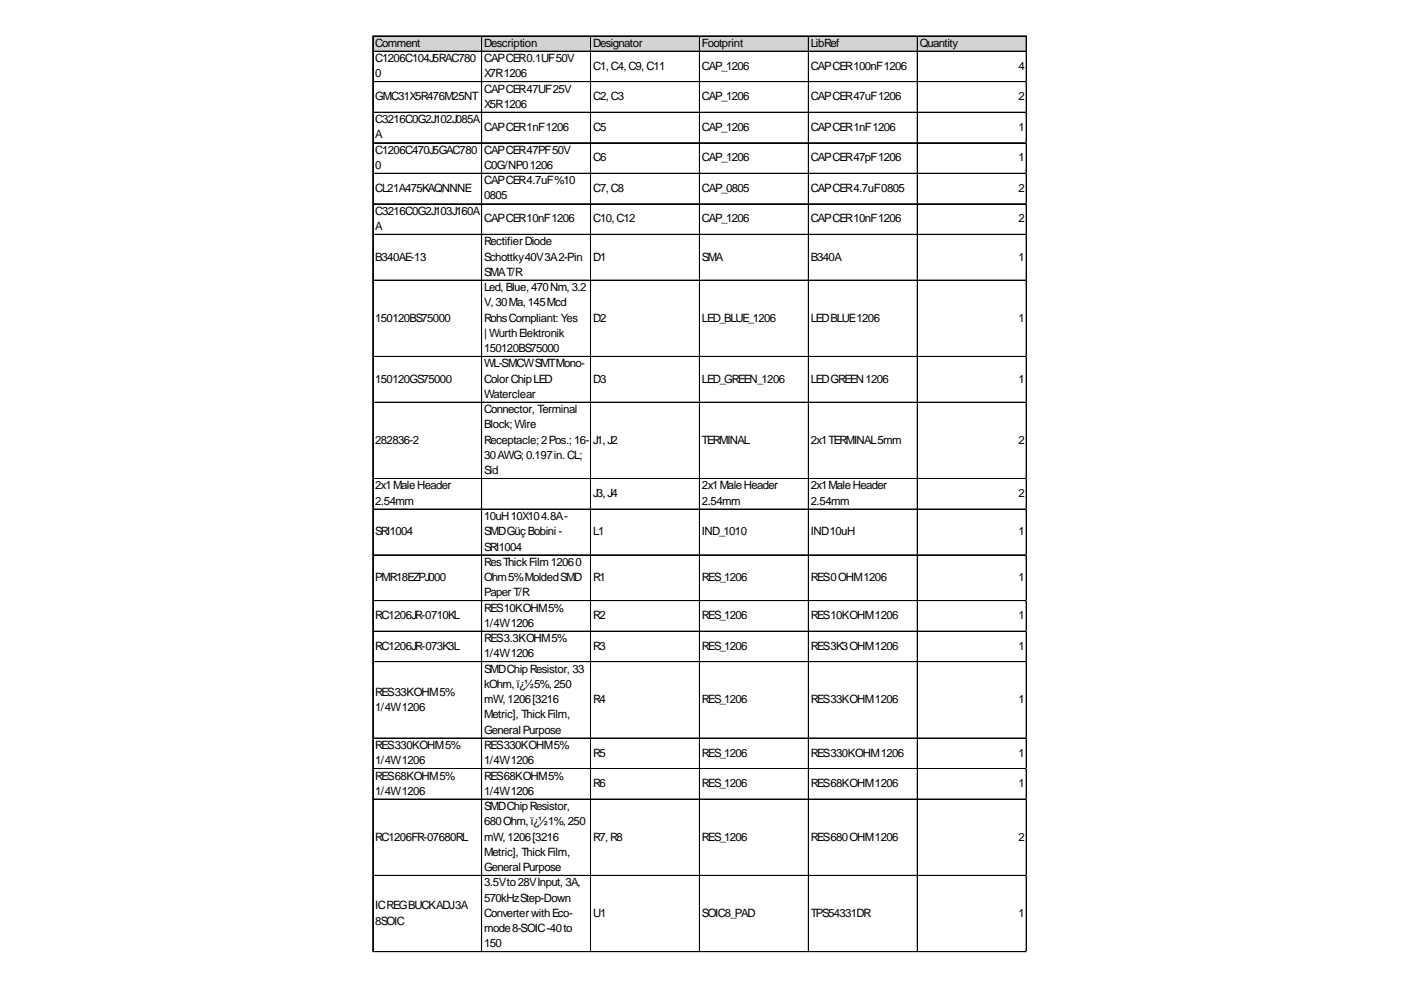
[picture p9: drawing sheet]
<svg xmlns="http://www.w3.org/2000/svg" width="297mm" height="210mm" viewBox="0 0 297 210" stroke-linecap="round" stroke-linejoin="round" font-family="sans-serif">
<defs><g id="words">
<g font-size="2.4">
<text x="79.6" y="9.9">Comment</text>
<text x="102.6" y="9.9">Description</text>
<text x="125.7" y="9.9">Designator</text>
<text x="148.8" y="9.9">Footprint</text>
<text x="171.9" y="9.9">LibRef</text>
<text x="195" y="9.9">Quantity</text>
<text x="79.6" y="13.2">C1206C104J5RAC780</text>
<text x="79.6" y="16.4">0</text>
<text x="102.6" y="13.2">CAPCER0.1UF50V</text>
<text x="102.6" y="16.4">X7R1206</text>
<text x="125.7" y="14.8">C1,C4,C9,C11</text>
<text x="148.8" y="14.8">CAP_1206</text>
<text x="171.9" y="14.8">CAPCER100nF1206</text>
<text x="215.9" y="14.8">4</text>
<text x="79.6" y="21.3">GMC31X5R476M25NT</text>
<text x="102.6" y="19.6">CAPCER47UF25V</text>
<text x="102.6" y="22.9">X5R1206</text>
<text x="125.7" y="21.3">C2,C3</text>
<text x="148.8" y="21.3">CAP_1206</text>
<text x="171.9" y="21.3">CAPCER47uF1206</text>
<text x="215.9" y="21.3">2</text>
<text x="79.6" y="26.1">C3216C0G2J102J085A</text>
<text x="79.6" y="29.4">A</text>
<text x="102.6" y="27.7">CAPCER1nF1206</text>
<text x="125.7" y="27.7">C5</text>
<text x="148.8" y="27.7">CAP_1206</text>
<text x="171.9" y="27.7">CAPCER1nF1206</text>
<text x="215.9" y="27.7">1</text>
<text x="79.6" y="32.6">C1206C470J5GAC780</text>
<text x="79.6" y="35.8">0</text>
<text x="102.6" y="32.6">CAPCER47PF50V</text>
<text x="102.6" y="35.8">C0G/NP01206</text>
<text x="125.7" y="34.2">C6</text>
<text x="148.8" y="34.2">CAP_1206</text>
<text x="171.9" y="34.2">CAPCER47pF1206</text>
<text x="215.9" y="34.2">1</text>
<text x="79.6" y="40.7">CL21A475KAQNNNE</text>
<text x="102.6" y="39.1">CAPCER4.7uF%10</text>
<text x="125.7" y="40.7">C7,C8</text>
<text x="148.8" y="40.7">CAP_0805</text>
<text x="171.9" y="40.7">CAPCER4.7uF0805</text>
<text x="215.9" y="40.7">2</text>
<text x="79.6" y="45.5">C3216C0G2J103J160A</text>
<text x="102.6" y="42.3">0805</text>
<text x="102.6" y="47.2">CAPCER10nF1206</text>
<text x="125.7" y="47.2">C10,C12</text>
<text x="148.8" y="47.2">CAP_1206</text>
<text x="171.9" y="47.2">CAPCER10nF1206</text>
<text x="215.9" y="47.2">2</text>
<text x="79.6" y="48.8">A</text>
<text x="102.6" y="52">RectifierDiode</text>
<text x="79.6" y="55.2">B340AE-13</text>
<text x="102.6" y="55.2">Schottky40V3A2-Pin</text>
<text x="102.6" y="58.5">SMAT/R</text>
<text x="125.7" y="55.2">D1</text>
<text x="148.8" y="55.2">SMA</text>
<text x="171.9" y="55.2">B340A</text>
<text x="215.9" y="55.2">1</text>
<text x="102.6" y="61.7">Led,Blue,470Nm,3.2</text>
<text x="102.6" y="65">V,30Ma,145Mcd</text>
<text x="79.6" y="68.2">150120BS75000</text>
<text x="102.6" y="68.2">RohsCompliant: Yes</text>
<text x="102.6" y="71.4">| WurthElektronik</text>
<text x="125.7" y="68.2">D2</text>
<text x="148.8" y="68.2">LED_BLUE_1206</text>
<text x="171.9" y="68.2">LEDBLUE1206</text>
<text x="215.9" y="68.2">1</text>
<text x="102.6" y="74.7">150120BS75000</text>
<text x="102.6" y="77.9">WL-SMCWSMTMono-</text>
<text x="79.6" y="81.1">150120GS75000</text>
<text x="102.6" y="81.1">ColorChipLED</text>
<text x="125.7" y="81.1">D3</text>
<text x="148.8" y="81.1">LED_GREEN_1206</text>
<text x="171.9" y="81.1">LEDGREEN1206</text>
<text x="215.9" y="81.1">1</text>
<text x="102.6" y="84.4">Waterclear</text>
<text x="102.6" y="87.6">Connector, Terminal</text>
<text x="79.6" y="94.1">282836-2</text>
<text x="102.6" y="90.8">Block;Wire</text>
<text x="102.6" y="94.1">Receptacle;2Pos.; 16-</text>
<text x="125.7" y="94.1">J1,J2</text>
<text x="148.8" y="94.1">TERMINAL</text>
<text x="171.9" y="94.1">2x1TERMINAL5mm</text>
<text x="215.9" y="94.1">2</text>
<text x="102.6" y="97.3">30AWG;0.197in.CL;</text>
<text x="102.6" y="100.5">Sid</text>
<text x="79.6" y="103.8">2x1MaleHeader</text>
<text x="79.6" y="107">2.54mm</text>
<text x="125.7" y="105.4">J3,J4</text>
<text x="148.8" y="103.8">2x1MaleHeader</text>
<text x="148.8" y="107">2.54mm</text>
<text x="171.9" y="103.8">2x1MaleHeader</text>
<text x="171.9" y="107">2.54mm</text>
<text x="215.9" y="105.4">2</text>
<text x="79.6" y="113.5">SRI1004</text>
<text x="102.6" y="110.3">10uH10X104.8A-</text>
<text x="102.6" y="113.5">SMDGüçBobini-</text>
<text x="125.7" y="113.5">L1</text>
<text x="148.8" y="113.5">IND_1010</text>
<text x="171.9" y="113.5">IND10uH</text>
<text x="215.9" y="113.5">1</text>
<text x="102.6" y="116.7">SRI1004</text>
<text x="102.6" y="120">ResThickFilm12060</text>
<text x="79.6" y="123.2">PMR18EZPJ000</text>
<text x="102.6" y="123.2">Ohm5%MoldedSMD</text>
<text x="125.7" y="123.2">R1</text>
<text x="148.8" y="123.2">RES_1206</text>
<text x="171.9" y="123.2">RES0OHM1206</text>
<text x="215.9" y="123.2">1</text>
<text x="79.6" y="131.3">RC1206JR-0710KL</text>
<text x="102.6" y="126.4">PaperT/R</text>
<text x="102.6" y="129.7">RES10KOHM5%</text>
<text x="125.7" y="131.3">R2</text>
<text x="148.8" y="131.3">RES_1206</text>
<text x="171.9" y="131.3">RES10KOHM1206</text>
<text x="215.9" y="131.3">1</text>
<text x="79.6" y="137.8">RC1206JR-073K3L</text>
<text x="102.6" y="132.9">1/4W1206</text>
<text x="102.6" y="136.1">RES3.3KOHM5%</text>
<text x="125.7" y="137.8">R3</text>
<text x="148.8" y="137.8">RES_1206</text>
<text x="171.9" y="137.8">RES3K3OHM1206</text>
<text x="215.9" y="137.8">1</text>
<text x="102.6" y="139.4">1/4W1206</text>
<text x="102.6" y="142.6">SMDChipResistor, 33</text>
<text x="79.6" y="147.5">RES33KOHM5%</text>
<text x="102.6" y="145.9">kOhm,ï¿½5%,250</text>
<text x="102.6" y="149.1">mW,1206[3216</text>
<text x="125.7" y="149.1">R4</text>
<text x="148.8" y="149.1">RES_1206</text>
<text x="171.9" y="149.1">RES33KOHM1206</text>
<text x="215.9" y="149.1">1</text>
<text x="79.6" y="150.7">1/4W1206</text>
<text x="102.6" y="152.3">Metric], ThickFilm,</text>
<text x="102.6" y="155.6">GeneralPurpose</text>
<text x="79.6" y="158.8">RES330KOHM5%</text>
<text x="102.6" y="158.8">RES330KOHM5%</text>
<text x="125.7" y="160.4">R5</text>
<text x="148.8" y="160.4">RES_1206</text>
<text x="171.9" y="160.4">RES330KOHM1206</text>
<text x="215.9" y="160.4">1</text>
<text x="79.6" y="162">1/4W1206</text>
<text x="79.6" y="165.3">RES68KOHM5%</text>
<text x="102.6" y="162">1/4W1206</text>
<text x="102.6" y="165.3">RES68KOHM5%</text>
<text x="125.7" y="166.9">R6</text>
<text x="148.8" y="166.9">RES_1206</text>
<text x="171.9" y="166.9">RES68KOHM1206</text>
<text x="215.9" y="166.9">1</text>
<text x="79.6" y="168.5">1/4W1206</text>
<text x="102.6" y="168.5">1/4W1206</text>
<text x="102.6" y="171.7">SMDChipResistor,</text>
<text x="79.6" y="178.2">RC1206FR-07680RL</text>
<text x="102.6" y="175">680Ohm,ï¿½1%,250</text>
<text x="102.6" y="178.2">mW,1206[3216</text>
<text x="125.7" y="178.2">R7,R8</text>
<text x="148.8" y="178.2">RES_1206</text>
<text x="171.9" y="178.2">RES680OHM1206</text>
<text x="215.9" y="178.2">2</text>
<text x="102.6" y="181.5">Metric], ThickFilm,</text>
<text x="102.6" y="184.7">GeneralPurpose</text>
<text x="102.6" y="187.9">3.5Vto28VInput, 3A,</text>
<text x="102.6" y="191.2">570kHzStep-Down</text>
<text x="79.6" y="192.8">ICREGBUCKADJ3A</text>
<text x="79.6" y="196">8SOIC</text>
<text x="102.6" y="194.4">ConverterwithEco-</text>
<text x="102.6" y="197.6">mode8-SOIC-40to</text>
<text x="125.7" y="194.4">U1</text>
<text x="148.8" y="194.4">SOIC8_PAD</text>
<text x="171.9" y="194.4">TPS54331DR</text>
<text x="215.9" y="194.4">1</text>
<text x="102.6" y="200.9">150</text>
</g>
</g></defs>
<path d="M79.1 7.7h138.6v3.3h-138.6z" fill="#d3d3d3"/>
<g fill="none" stroke="#000" stroke-width=".21">
<path d="M79 7.6v194.3M79.1 7.6v194.3M79.2 7.6h138.5M79.2 7.7h138.5M79.2 10.8h138.5M79.2 10.9h138.5M79.2 17.3h138.5M79.2 17.4h138.5M102.1 7.7v194.2M102.2 7.7v194.2M125.2 7.7v194.2M125.3 7.7v194.2"/>
<path d="M148.3 7.7v194.2M148.4 7.7v194.2M171.4 7.7v194.2M194.5 7.7v194.2M217.6 7.7v194.2M79.2 23.8h138.5M79.2 23.9h138.5M79.2 30.3h138.5M79.2 36.7h138.5M79.2 36.8h138.5M79.2 43.2h138.5M79.2 43.3h138.5"/>
<path d="M79.2 49.7h138.5M79.2 59.4h138.5M79.2 59.5h138.5M79.2 75.6h138.5M79.2 85.3h138.5M79.2 101.5h138.5M79.2 107.9h138.5M79.2 108h138.5M79.2 117.6h138.5M79.2 117.7h138.5M79.2 127.3h138.5M79.2 127.4h138.5"/>
<path d="M79.2 133.8h138.5M79.2 133.9h138.5M79.2 140.3h138.5M79.2 140.4h138.5M79.2 156.5h138.5M79.2 162.9h138.5M79.2 163h138.5M79.2 169.4h138.5M79.2 169.5h138.5M79.2 185.6h138.5M79.2 185.7h138.5M79.2 201.8h138.5"/>
</g>
<path d="M79 201.9v.1" fill="none" stroke="#e0e0e0" stroke-width=".21"/>
<path d="M79 201.9l.2 .1z" fill="#e0e0e0"/>
<path d="M102.1 201.9v.1" fill="none" stroke="#e0e0e0" stroke-width=".21"/>
<path d="M102.1 201.9l.1 .1z" fill="#e0e0e0"/>
<path d="M125.2 201.9v.1" fill="none" stroke="#e0e0e0" stroke-width=".21"/>
<path d="M125.2 201.9l.1 .1z" fill="#e0e0e0"/>
<path d="M148.3 201.9v.1" fill="none" stroke="#e0e0e0" stroke-width=".21"/>
<path d="M148.3 201.9l.1 .1z" fill="#e0e0e0"/>
<path d="M171.4 201.9v.1" fill="none" stroke="#e0e0e0" stroke-width=".21"/>
<path d="M171.4 201.9l.1 .1z" fill="#e0e0e0"/>
<path d="M194.5 201.9v.1" fill="none" stroke="#e0e0e0" stroke-width=".21"/>
<path d="M194.5 201.9l.1 .1z" fill="#e0e0e0"/>
<path d="M217.6 201.9v.1" fill="none" stroke="#e0e0e0" stroke-width=".21"/>
<path d="M217.6 201.9l.1 .1z" fill="#e0e0e0"/>
<path d="M217.7 17.3h.1" fill="none" stroke="#e0e0e0" stroke-width=".21"/>
<path d="M217.7 17.3v.1z" fill="#e0e0e0"/>
<path d="M217.7 23.8h.1" fill="none" stroke="#e0e0e0" stroke-width=".21"/>
<path d="M217.7 23.8v.1z" fill="#e0e0e0"/>
<path d="M217.7 30.3h.1" fill="none" stroke="#e0e0e0" stroke-width=".21"/>
<path d="M217.7 30.3v.1z" fill="#e0e0e0"/>
<path d="M217.7 36.7h.1" fill="none" stroke="#e0e0e0" stroke-width=".21"/>
<path d="M217.7 36.7v.2z" fill="#e0e0e0"/>
<path d="M217.7 43.2h.1" fill="none" stroke="#e0e0e0" stroke-width=".21"/>
<path d="M217.7 43.2v.1z" fill="#e0e0e0"/>
<path d="M217.7 49.7h.1" fill="none" stroke="#e0e0e0" stroke-width=".21"/>
<path d="M217.7 49.7v.1z" fill="#e0e0e0"/>
<path d="M217.7 59.4h.1" fill="none" stroke="#e0e0e0" stroke-width=".21"/>
<path d="M217.7 59.4v.1z" fill="#e0e0e0"/>
<path d="M217.7 75.6h.1" fill="none" stroke="#e0e0e0" stroke-width=".21"/>
<path d="M217.7 75.6v.1z" fill="#e0e0e0"/>
<path d="M217.7 85.3h.1" fill="none" stroke="#e0e0e0" stroke-width=".21"/>
<path d="M217.7 85.3v.1z" fill="#e0e0e0"/>
<path d="M217.7 101.5h.1" fill="none" stroke="#e0e0e0" stroke-width=".21"/>
<path d="M217.7 101.5v.1z" fill="#e0e0e0"/>
<path d="M217.7 107.9h.1" fill="none" stroke="#e0e0e0" stroke-width=".21"/>
<path d="M217.7 107.9v.2z" fill="#e0e0e0"/>
<path d="M217.7 117.6h.1" fill="none" stroke="#e0e0e0" stroke-width=".21"/>
<path d="M217.7 117.6v.2z" fill="#e0e0e0"/>
<path d="M217.7 127.3h.1" fill="none" stroke="#e0e0e0" stroke-width=".21"/>
<path d="M217.7 127.3v.2z" fill="#e0e0e0"/>
<path d="M217.7 133.8h.1" fill="none" stroke="#e0e0e0" stroke-width=".21"/>
<path d="M217.7 133.8v.2z" fill="#e0e0e0"/>
<path d="M217.7 140.3h.1" fill="none" stroke="#e0e0e0" stroke-width=".21"/>
<path d="M217.7 140.3v.1z" fill="#e0e0e0"/>
<path d="M217.7 156.5h.1" fill="none" stroke="#e0e0e0" stroke-width=".21"/>
<path d="M217.7 156.5v.1z" fill="#e0e0e0"/>
<path d="M217.7 162.9h.1" fill="none" stroke="#e0e0e0" stroke-width=".21"/>
<path d="M217.7 162.9v.2z" fill="#e0e0e0"/>
<path d="M217.7 169.4h.1" fill="none" stroke="#e0e0e0" stroke-width=".21"/>
<path d="M217.7 169.4v.1z" fill="#e0e0e0"/>
<path d="M217.7 185.6h.1" fill="none" stroke="#e0e0e0" stroke-width=".21"/>
<path d="M217.7 185.6v.1z" fill="#e0e0e0"/>
<path d="M217.7 201.8h.1" fill="none" stroke="#e0e0e0" stroke-width=".21"/>
<path d="M217.7 201.8v.1z" fill="#e0e0e0"/>
<use href="#words"/>
</svg>
